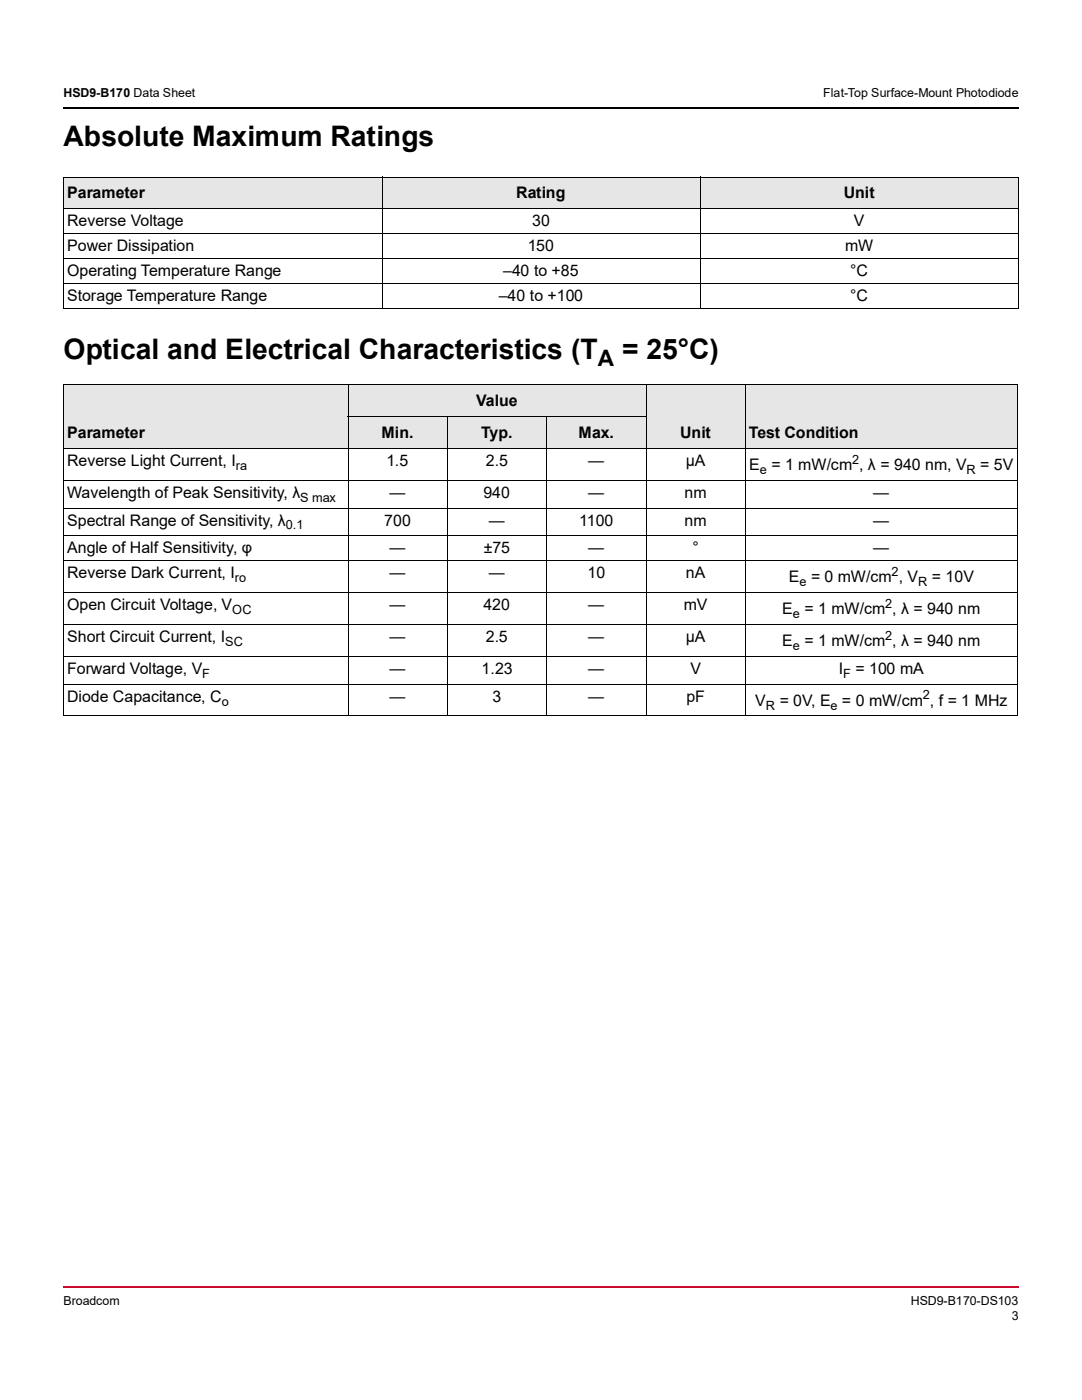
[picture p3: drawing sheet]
<svg xmlns="http://www.w3.org/2000/svg" width="216mm" height="279mm" viewBox="0 0 216 279" stroke-linecap="round" stroke-linejoin="round" font-family="sans-serif">
<defs><g id="words">
<g font-size="5.6">
<text x="12.7" y="29.2">Absolute Maximum Ratings</text>
<text x="12.7" y="71.7">Optical and Electrical Characteristics (T</text>
<text x="124.2" y="71.7">= 25°C)</text>
</g>
<text font-size="4.5" x="119.3" y="73.1">A</text>
<g font-size="3.2">
<text x="13.4" y="39.5">Parameter</text>
<text x="103" y="39.5">Rating</text>
<text x="168.4" y="39.5">Unit</text>
<text x="13.4" y="45.2">Reverse Voltage</text>
<text x="106.2" y="45.2">30</text>
<text x="170.4" y="45.2">V</text>
<text x="13.4" y="50.1">Power Dissipation</text>
<text x="105.3" y="50.1">150</text>
<text x="168.6" y="50.1">mW</text>
<text x="13.4" y="55.1">Operating Temperature Range</text>
<text x="100.4" y="55.1">–40 to +85</text>
<text x="169.7" y="55.1">°C</text>
<text x="13.4" y="60.1">Storage Temperature Range</text>
<text x="99.5" y="60.1">–40 to +100</text>
<text x="169.7" y="60.1">°C</text>
<text x="95" y="81">Value</text>
<text x="13.4" y="87.3">Parameter</text>
<text x="76.1" y="87.3">Min.</text>
<text x="96" y="87.3">Typ.</text>
<text x="115.5" y="87.3">Max.</text>
<text x="135.7" y="87.3">Unit</text>
<text x="149.4" y="87.3">Test Condition</text>
<text x="13.4" y="93">Reverse Light Current, I</text>
<text x="77.1" y="93">1.5</text>
<text x="96.9" y="93">2.5</text>
<text x="117.4" y="93">—</text>
<text x="136.8" y="93">μA</text>
<text x="149.5" y="93.8">E</text>
<text x="154" y="93.8">= 1 mW/cm , λ = 940 nm, V</text>
<text x="195.6" y="93.8">= 5V</text>
<text x="13.4" y="99.4">Wavelength of Peak Sensitivity, λ</text>
<text x="77.7" y="99.4">—</text>
<text x="96.5" y="99.4">940</text>
<text x="117.4" y="99.4">—</text>
<text x="136.6" y="99.4">nm</text>
<text x="174.2" y="99.4">—</text>
<text x="13.4" y="104.9">Spectral Range of Sensitivity, λ</text>
<text x="76.7" y="104.9">700</text>
<text x="97.6" y="104.9">—</text>
<text x="115.6" y="104.9">1100</text>
<text x="136.6" y="104.9">nm</text>
<text x="174.2" y="104.9">—</text>
<text x="13.4" y="110.4">Angle of Half Sensitivity, φ</text>
<text x="77.7" y="110.4">—</text>
<text x="96.5" y="110.4">±75</text>
<text x="117.4" y="110.4">—</text>
<text x="138.2" y="110.4">°</text>
<text x="174.3" y="110.4">—</text>
<text x="13.4" y="115.4">Reverse Dark Current, I</text>
<text x="77.7" y="115.4">—</text>
<text x="97.6" y="115.4">—</text>
<text x="117.2" y="115.4">10</text>
<text x="136.9" y="115.4">nA</text>
<text x="157.4" y="116.2">E</text>
<text x="161.8" y="116.2">= 0 mW/cm , V</text>
<text x="186" y="116.2">= 10V</text>
<text x="13.4" y="121.8">Open Circuit Voltage, V</text>
<text x="77.7" y="121.8">—</text>
<text x="96.5" y="121.8">420</text>
<text x="117.4" y="121.8">—</text>
<text x="136.4" y="121.8">mV</text>
<text x="156.1" y="122.6">E</text>
<text x="160.6" y="122.6">= 1 mW/cm , λ = 940 nm</text>
<text x="13.4" y="128.1">Short Circuit Current, I</text>
<text x="77.7" y="128.1">—</text>
<text x="96.9" y="128.1">2.5</text>
<text x="117.4" y="128.1">—</text>
<text x="136.8" y="128.1">μA</text>
<text x="156.1" y="129">E</text>
<text x="160.6" y="129">= 1 mW/cm , λ = 940 nm</text>
<text x="13.4" y="134.5">Forward Voltage, V</text>
<text x="77.7" y="134.5">—</text>
<text x="96.1" y="134.5">1.23</text>
<text x="117.4" y="134.5">—</text>
<text x="137.7" y="134.5">V</text>
<text x="167.3" y="134.5">I</text>
<text x="170.7" y="134.5">= 100 mA</text>
<text x="13.4" y="140">Diode Capacitance, C</text>
<text x="77.7" y="140">—</text>
<text x="98.3" y="140">3</text>
<text x="117.4" y="140">—</text>
<text x="137" y="140">pF</text>
<text x="150.7" y="140.9">V</text>
<text x="155.6" y="140.9">= 0V, E</text>
<text x="168" y="140.9">= 0 mW/cm , f = 1 MHz</text>
</g>
<g font-size="2.5">
<text x="12.7" y="19.4">HSD9-B170 Data Sheet</text>
<text x="164.3" y="19.4">Flat-Top Surface-Mount Photodiode</text>
<text x="47.1" y="93.8">ra</text>
<text x="151.6" y="94.6">e</text>
<text x="170" y="92.6">2</text>
<text x="192.8" y="94.6">R</text>
<text x="59.9" y="100.1">S max</text>
<text x="57" y="105.7">0.1</text>
<text x="46.9" y="116.2">ro</text>
<text x="159.5" y="117">e</text>
<text x="177.9" y="115">2</text>
<text x="183.2" y="117">R</text>
<text x="46.4" y="122.6">OC</text>
<text x="158.2" y="123.4">e</text>
<text x="176.6" y="121.3">2</text>
<text x="44.9" y="128.9">SC</text>
<text x="158.2" y="129.8">e</text>
<text x="176.6" y="127.7">2</text>
<text x="40.4" y="135.3">F</text>
<text x="168.2" y="135.3">F</text>
<text x="44.2" y="140.8">o</text>
<text x="152.8" y="141.7">R</text>
<text x="165.7" y="141.7">e</text>
<text x="184.1" y="139.6">2</text>
<text x="12.7" y="260.3">Broadcom</text>
<text x="181.8" y="260.3">HSD9-B170-DS103</text>
<text x="201.9" y="263.5">3</text>
</g>
</g></defs>
<g fill="#cc092f">
<path d="M12.5 256.7h.2v.3h-.2z"/>
<path d="M203.2 256.7h.2v.3h-.2z"/>
</g>
<path d="M12.7 256.9h190.5" fill="none" stroke="#cc092f" stroke-width=".34"/>
<path d="M12.5 21.4h.2v.4h-.2zM203.2 21.4h.2v.4h-.2z" fill="#000"/>
<path d="M12.7 21.6h190.5" fill="none" stroke="#000" stroke-width=".34"/>
<g fill="#e6e6e6">
<path d="M12.7 35.3h63.5v6.4h-63.5z"/>
<path d="M76.2 35.3h63.5v6.4h-63.5z"/>
<path d="M139.7 35.3h63.5v6.4h-63.5z"/>
<path d="M12.7 76.8h56.7v12.7h-56.7z"/>
<path d="M69.4 76.8h59.5v6.3h-59.5z"/>
<path d="M128.9 76.8h19.9v12.7h-19.9z"/>
<path d="M148.8 76.8h54.1v12.7h-54.1z"/>
<path d="M69.4 83.1h19.8v6.4h-19.8z"/>
<path d="M89.2 83.1h19.8v6.4h-19.8z"/>
<path d="M109 83.1h19.9v6.4h-19.9z"/>
</g>
<g fill="none" stroke="#000" stroke-width=".2">
<path d="M12.6 35.3h190.7M12.7 35.3v26.3M76.2 35.2v26.4M139.7 35.2v26.4M203.2 35.3v26.3M12.6 41.7h190.7M12.6 46.7h190.7M12.6 51.7h190.7M12.6 56.6h190.7M12.6 61.6h190.7M12.6 76.8h190.4M12.7 76.8v66"/>
<path d="M69.5 76.7v66.2M128.9 76.7v66.2M148.8 76.7v66.2M203 76.8v66M12.6 89.5h190.4M12.6 95.9h190.4M69.3 83.2h59.6M89.3 83.1v59.8M109.1 83.1v59.8M12.6 101.4h190.4M12.6 106.9h190.4M12.6 111.9h190.4"/>
<path d="M12.6 118.2h190.4M12.6 124.7h190.4M12.6 131h190.4M12.6 136.5h190.4M12.6 142.9h190.4"/>
</g>
<use href="#words"/>
</svg>
